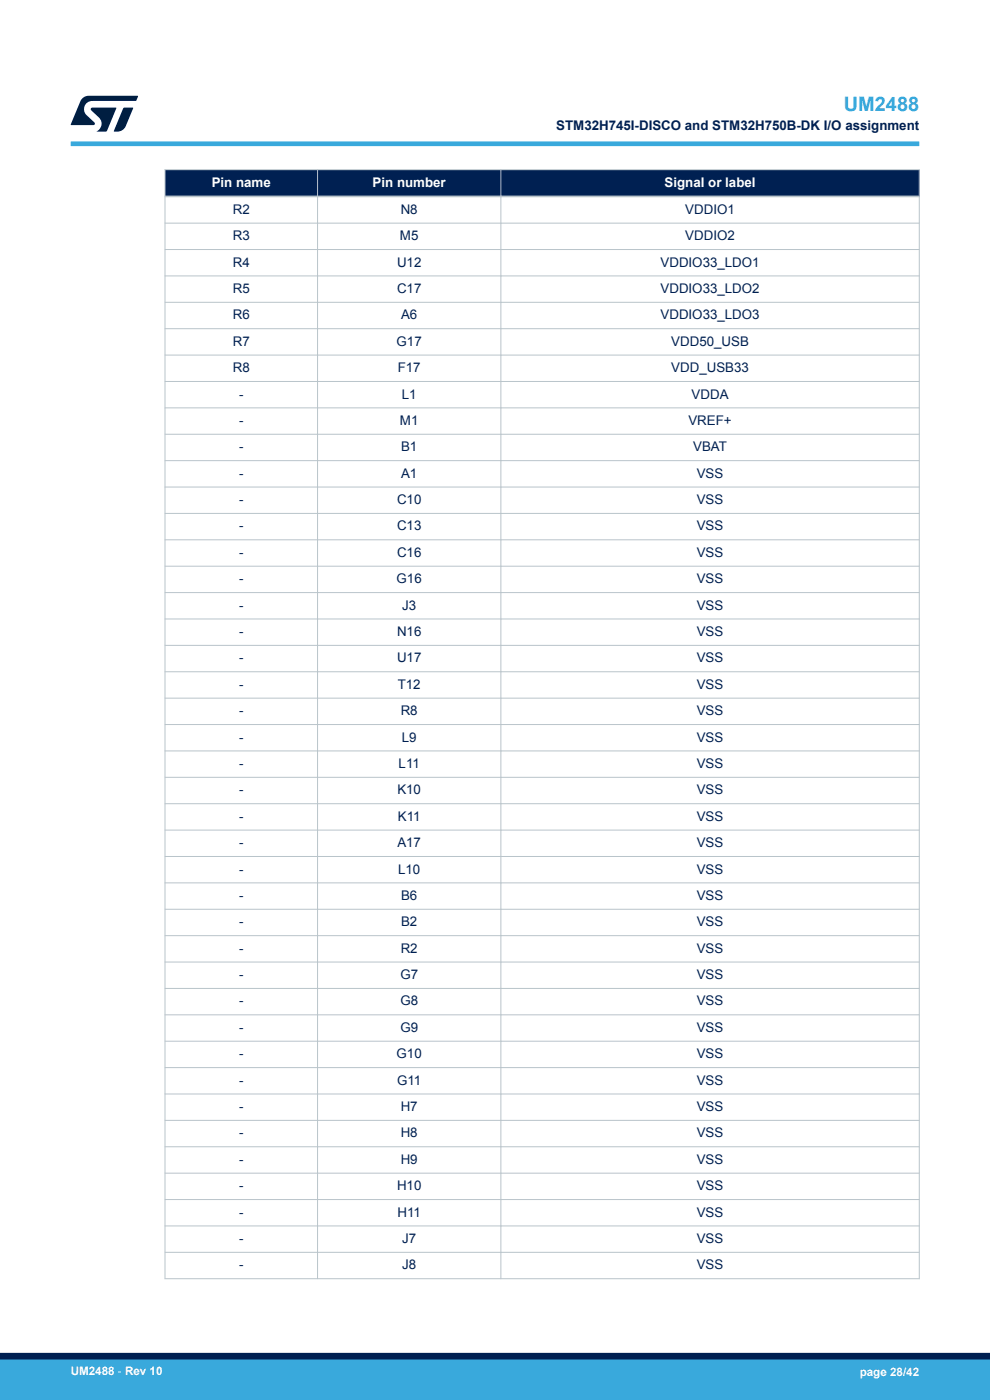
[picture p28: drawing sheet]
<svg xmlns="http://www.w3.org/2000/svg" width="210mm" height="297mm" viewBox="0 0 210 297" stroke-linecap="round" stroke-linejoin="round" font-family="sans-serif">
<defs><g id="words">
<text font-size="4.2" fill="#39a9dc" x="179" y="23.5">UM2488</text>
<g font-size="2.8" fill="#002052">
<text x="118" y="27.5">STM32H745I-DISCO and STM32H750B-DK I/O assignment</text>
<text x="49.4" y="45.4">R2</text>
<text x="85" y="45.4">N8</text>
<text x="145.4" y="45.4">VDDIO1</text>
<text x="49.4" y="50.9">R3</text>
<text x="84.8" y="50.9">M5</text>
<text x="145.4" y="50.9">VDDIO2</text>
<text x="49.4" y="56.5">R4</text>
<text x="84.2" y="56.5">U12</text>
<text x="140.1" y="56.5">VDDIO33_LDO1</text>
<text x="49.4" y="62.1">R5</text>
<text x="84.2" y="62.1">C17</text>
<text x="140.1" y="62.1">VDDIO33_LDO2</text>
<text x="49.4" y="67.7">R6</text>
<text x="85.1" y="67.7">A6</text>
<text x="140.1" y="67.7">VDDIO33_LDO3</text>
<text x="49.4" y="73.3">R7</text>
<text x="84.1" y="73.3">G17</text>
<text x="142.4" y="73.3">VDD50_USB</text>
<text x="49.4" y="78.9">R8</text>
<text x="84.4" y="78.9">F17</text>
<text x="142.4" y="78.9">VDD_USB33</text>
<text x="50.7" y="84.5">-</text>
<text x="85.2" y="84.5">L1</text>
<text x="146.7" y="84.5">VDDA</text>
<text x="50.7" y="90.1">-</text>
<text x="50.7" y="95.7">-</text>
<text x="84.8" y="90.1">M1</text>
<text x="85.1" y="95.7">B1</text>
<text x="146" y="90.1">VREF+</text>
<text x="147" y="95.7">VBAT</text>
<text x="50.7" y="101.3">-</text>
<text x="85.1" y="101.3">A1</text>
<text x="147.8" y="101.3">VSS</text>
<text x="50.7" y="106.9">-</text>
<text x="84.2" y="106.9">C10</text>
<text x="147.8" y="106.9">VSS</text>
<text x="50.7" y="112.5">-</text>
<text x="84.2" y="112.5">C13</text>
<text x="147.8" y="112.5">VSS</text>
<text x="50.7" y="118.1">-</text>
<text x="84.2" y="118.1">C16</text>
<text x="147.8" y="118.1">VSS</text>
<text x="50.7" y="123.7">-</text>
<text x="84.1" y="123.7">G16</text>
<text x="147.8" y="123.7">VSS</text>
<text x="50.7" y="129.3">-</text>
<text x="85.3" y="129.3">J3</text>
<text x="147.8" y="129.3">VSS</text>
<text x="50.7" y="134.9">-</text>
<text x="84.2" y="134.9">N16</text>
<text x="147.8" y="134.9">VSS</text>
<text x="50.7" y="140.5">-</text>
<text x="84.2" y="140.5">U17</text>
<text x="147.8" y="140.5">VSS</text>
<text x="50.7" y="146.1">-</text>
<text x="84.4" y="146.1">T12</text>
<text x="147.8" y="146.1">VSS</text>
<text x="50.7" y="151.7">-</text>
<text x="85" y="151.7">R8</text>
<text x="147.8" y="151.7">VSS</text>
<text x="50.7" y="157.3">-</text>
<text x="85.2" y="157.3">L9</text>
<text x="147.8" y="157.3">VSS</text>
<text x="50.7" y="162.9">-</text>
<text x="84.6" y="162.9">L11</text>
<text x="147.8" y="162.9">VSS</text>
<text x="50.7" y="168.5">-</text>
<text x="84.3" y="168.5">K10</text>
<text x="147.8" y="168.5">VSS</text>
<text x="50.7" y="174.1">-</text>
<text x="50.7" y="179.7">-</text>
<text x="84.3" y="179.7">A17</text>
<text x="84.4" y="174.1">K11</text>
<text x="147.8" y="179.7">VSS</text>
<text x="147.8" y="174.1">VSS</text>
<text x="50.7" y="185.3">-</text>
<text x="84.4" y="185.3">L10</text>
<text x="147.8" y="185.3">VSS</text>
<text x="50.7" y="190.9">-</text>
<text x="85.1" y="190.9">B6</text>
<text x="147.8" y="190.9">VSS</text>
<text x="50.7" y="196.5">-</text>
<text x="85.1" y="196.5">B2</text>
<text x="147.8" y="196.5">VSS</text>
<text x="50.7" y="202.1">-</text>
<text x="85" y="202.1">R2</text>
<text x="147.8" y="202.1">VSS</text>
<text x="50.7" y="207.7">-</text>
<text x="84.9" y="207.7">G7</text>
<text x="147.8" y="207.7">VSS</text>
<text x="50.7" y="213.3">-</text>
<text x="84.9" y="213.3">G8</text>
<text x="147.8" y="213.3">VSS</text>
<text x="50.7" y="218.9">-</text>
<text x="84.9" y="218.9">G9</text>
<text x="147.8" y="218.9">VSS</text>
<text x="50.7" y="224.5">-</text>
<text x="84.1" y="224.5">G10</text>
<text x="147.8" y="224.5">VSS</text>
<text x="50.7" y="230.1">-</text>
<text x="84.2" y="230.1">G11</text>
<text x="147.8" y="230.1">VSS</text>
<text x="50.7" y="235.7">-</text>
<text x="85" y="235.7">H7</text>
<text x="147.8" y="235.7">VSS</text>
<text x="50.7" y="241.3">-</text>
<text x="85" y="241.3">H8</text>
<text x="147.8" y="241.3">VSS</text>
<text x="50.7" y="246.9">-</text>
<text x="85" y="246.9">H9</text>
<text x="147.8" y="246.9">VSS</text>
<text x="50.7" y="252.5">-</text>
<text x="84.2" y="252.5">H10</text>
<text x="147.8" y="252.5">VSS</text>
<text x="50.7" y="263.7">-</text>
<text x="50.7" y="258.1">-</text>
<text x="84.3" y="258.1">H11</text>
<text x="85.3" y="263.7">J7</text>
<text x="147.8" y="258.1">VSS</text>
<text x="147.8" y="263.7">VSS</text>
<text x="50.7" y="269.3">-</text>
<text x="85.3" y="269.3">J8</text>
<text x="147.8" y="269.3">VSS</text>
</g>
<g font-size="2.8" fill="#fff">
<text x="44.9" y="39.6">Pin name</text>
<text x="79" y="39.6">Pin number</text>
<text x="141" y="39.6">Signal or label</text>
</g>
<g font-size="2.5" fill="#fff">
<text x="15" y="291.6">UM2488 - Rev 10</text>
<text x="182.4" y="291.9">page 28/42</text>
</g>
</g></defs>
<g fill="#002052">
<path d="M35 36h160v5.7h-160z" fill-rule="evenodd"/>
<path d="M35 36h160v5.7h-160z" fill-rule="evenodd"/>
</g>
<g fill="none" stroke="#b9c4ca" stroke-width=".21">
<path d="M34.9 36h160.2M35 35.9v235.5M67.4 35.9v235.5M106.2 35.9v235.5M195 35.9v235.5M34.9 47.3h160.2M34.9 52.9h160.2M34.9 58.5h160.2M34.9 64.1h160.2M34.9 69.7h160.2M34.9 75.3h160.2M34.9 80.9h160.2"/>
<path d="M34.9 86.5h160.2M34.9 92.1h160.2M34.9 97.7h160.2M34.9 103.3h160.2M34.9 108.9h160.2M34.9 114.5h160.2M34.9 120.1h160.2M34.9 125.7h160.2M34.9 131.3h160.2M34.9 136.9h160.2M34.9 142.5h160.2M34.9 148.1h160.2"/>
<path d="M34.9 153.7h160.2M34.9 159.3h160.2M34.9 164.9h160.2M34.9 170.5h160.2M34.9 176.1h160.2M34.9 181.7h160.2M34.9 187.3h160.2M34.9 192.9h160.2M34.9 198.5h160.2M34.9 204.1h160.2M34.9 209.7h160.2M34.9 215.3h160.2"/>
<path d="M34.9 220.9h160.2M34.9 226.5h160.2M34.9 232.1h160.2M34.9 237.7h160.2M34.9 243.3h160.2M34.9 248.9h160.2M34.9 254.5h160.2M34.9 260.1h160.2M34.9 265.7h160.2M34.9 271.3h160.2"/>
</g>
<path d="M34.9 41.7h160.2" fill="none" stroke="#b9c4ca" stroke-width=".35"/>
<path d="M15 30.5h180" fill="none" stroke="#39a9dc" stroke-width="1"/>
<g fill="#001e41">
<path d="M17.6 20.8l1.2-.5 10.5 .1-.5 1h-9.2a1.74 1.74 0 0 0-1.6 1 1.74 1.74 0 0 0 .3 2l1.7 1.6 .1 .2-.1 .3h-5l2.1-5z"/>
<path d="M26.2 22.9h2.1l-1.6 3.9a1.92 1.92 0 0 1-1.8 1.1h-.7l-.1-.1z"/>
<path d="M19.4 22.9l5.2-.1 .1 .1-2.1 5h-2.1a1.85 1.85 0 0 0 .5-2.9l-1.6-1.6-.2-.2z"/>
</g>
<g fill="#39a9dc">
<path d="M0 288.4h210v8.6h-210z" fill-rule="evenodd"/>
<path d="M-.1 288.4h210.2v4.4h-210.2z" fill-rule="evenodd"/>
</g>
<path d="M0 287.7h210" fill="none" stroke="#002052" stroke-width="1.4"/>
<use href="#words"/>
</svg>
